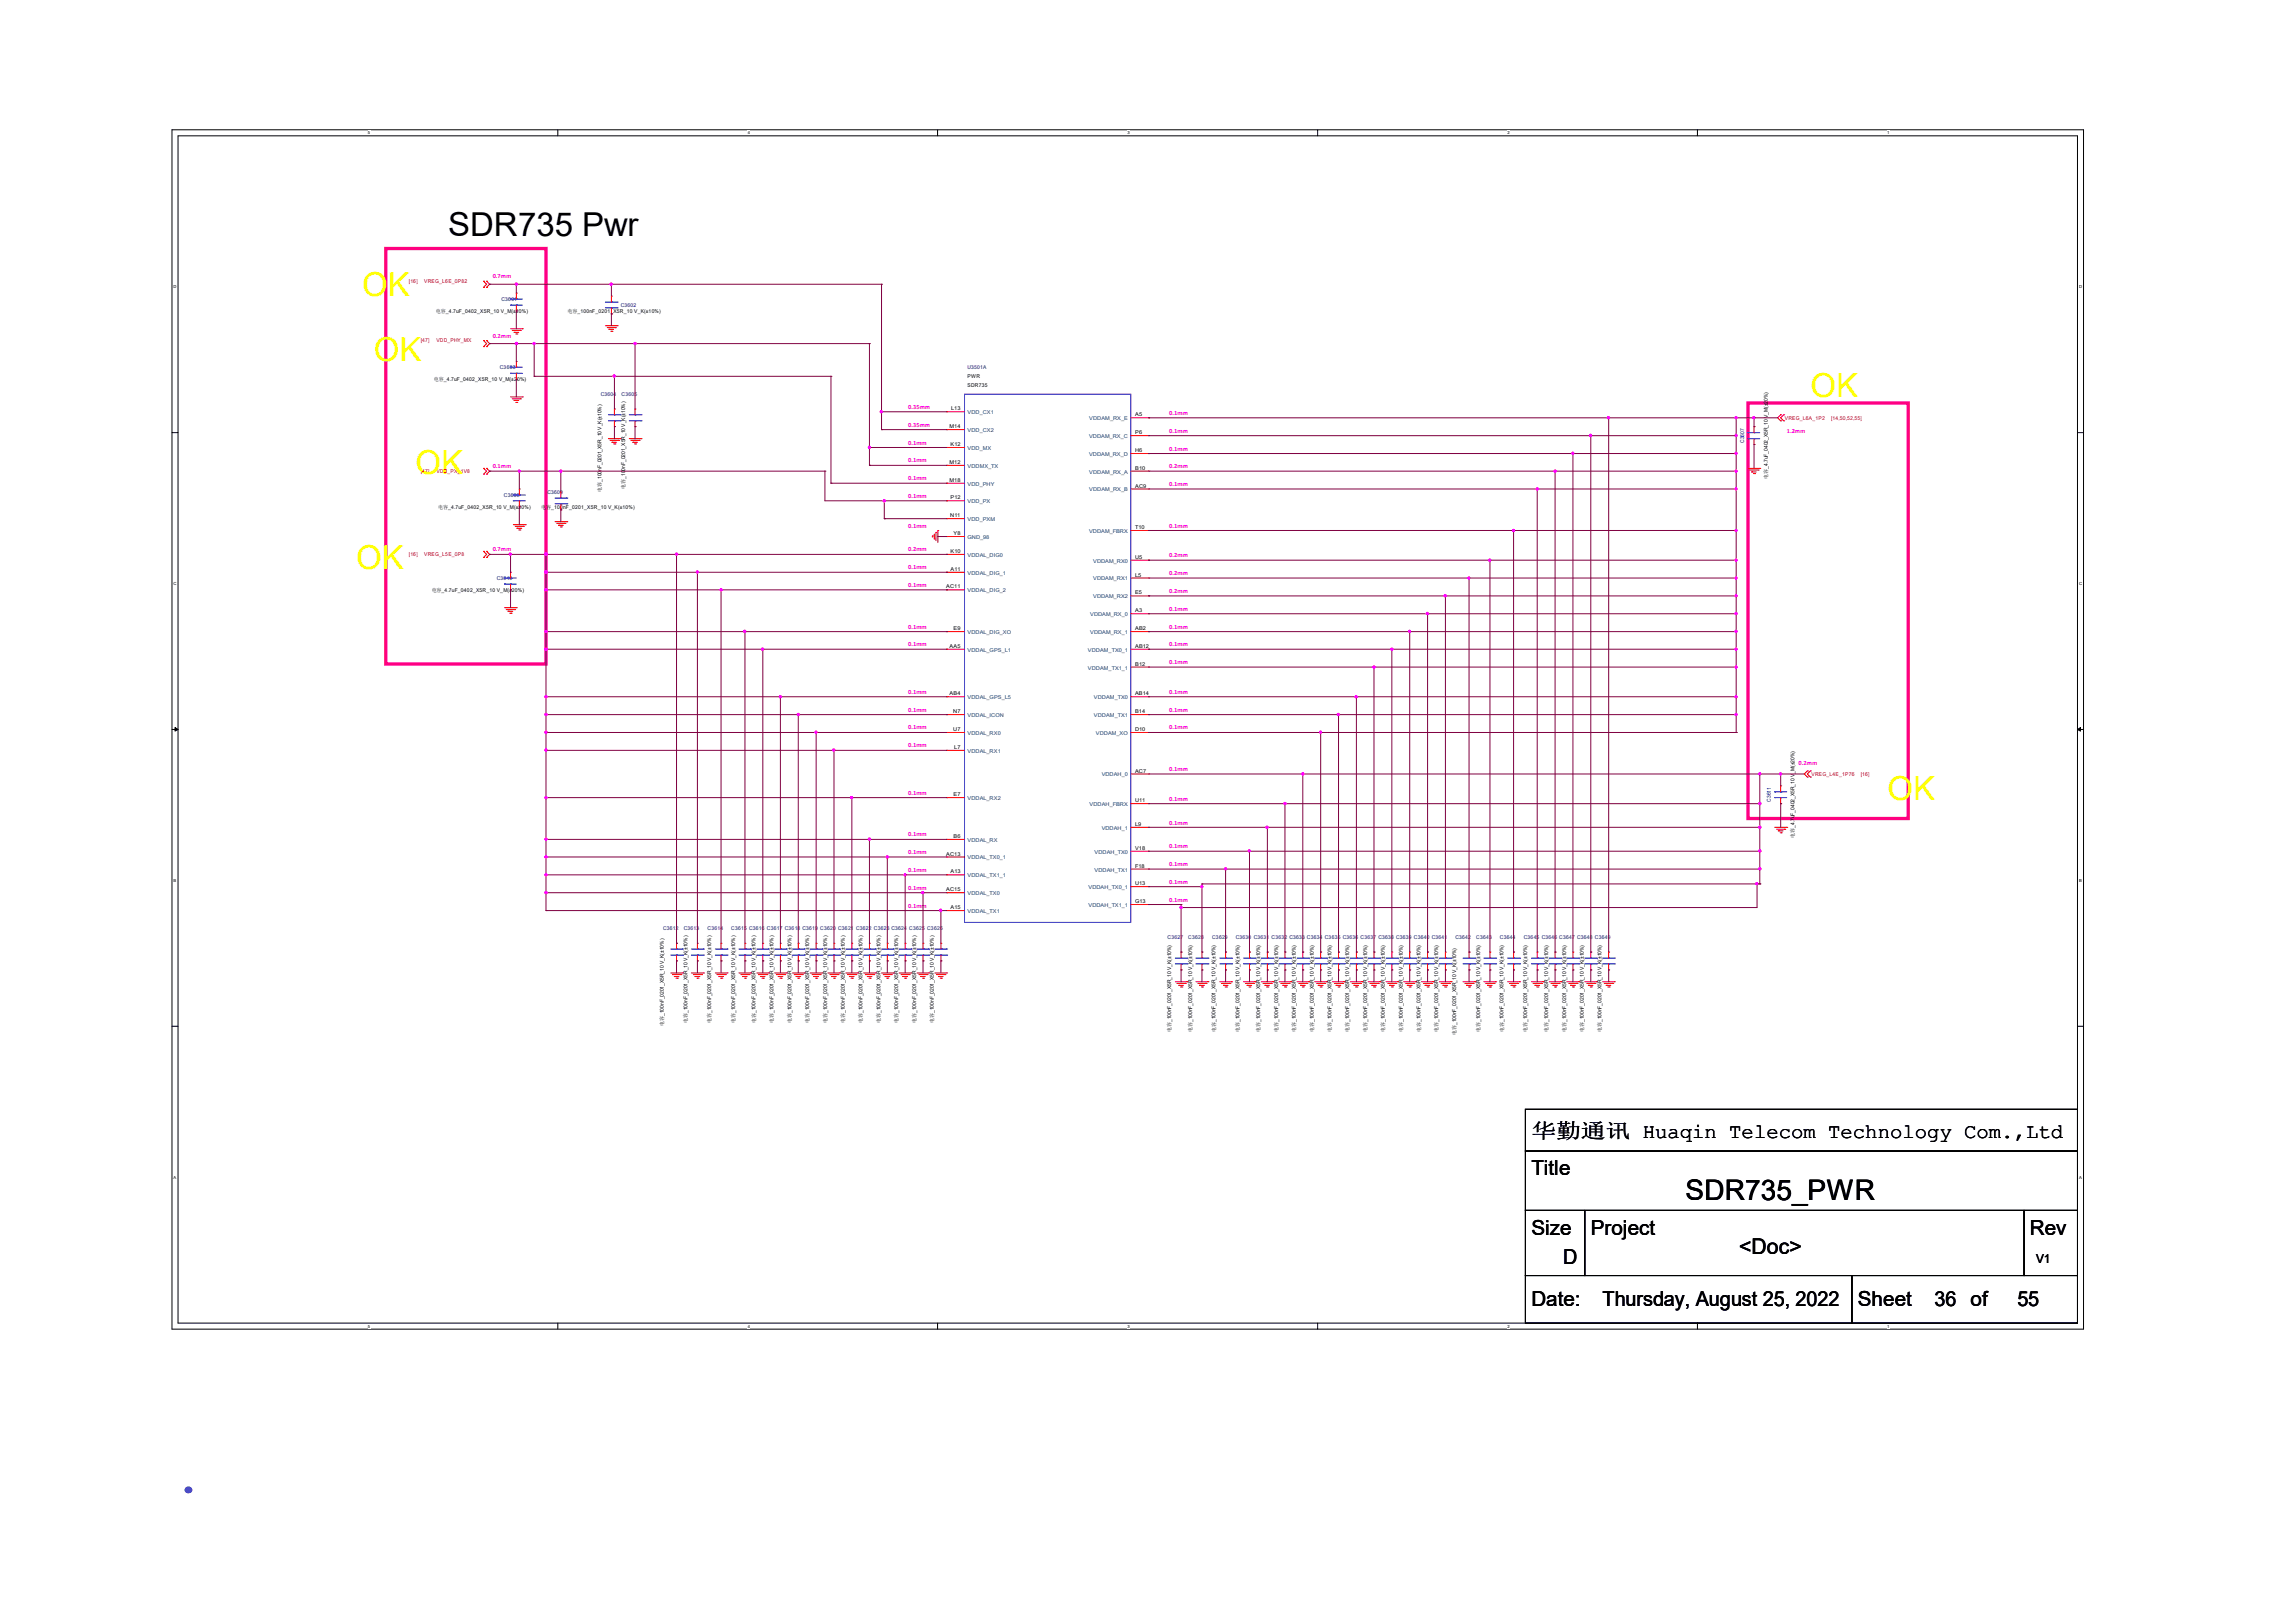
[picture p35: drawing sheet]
<svg xmlns="http://www.w3.org/2000/svg" width="350mm" height="250mm" viewBox="0 0 350 250" stroke-linecap="round" stroke-linejoin="round" font-family="sans-serif">
<defs><g id="words">
<text font-size="8.5" fill="#00f" x="26.5" y="229.9">.</text>
<text font-size="5.1" x="69" y="36.4">SDR735 Pwr</text>
<g font-size="5.1" fill="#ff0">
<text x="55.8" y="45.6">OK</text>
<text x="57.6" y="55.6">OK</text>
<text x="278.9" y="61.1">OK</text>
<text x="64" y="73">OK</text>
<text x="54.9" y="87.6">OK</text>
<text x="290.8" y="123.3">OK</text>
</g>
<text font-size="4.4" x="259.7" y="184.8">SDR735_PWR</text>
<text font-size="3.3" x="267.9" y="193.1">&lt;Doc&gt;</text>
<g font-size="3.2">
<text x="235.9" y="175.2">华勤通讯 Huaqin Telecom Technology Com.,Ltd</text>
<text x="235.9" y="181">Title</text>
<text x="235.9" y="190.2">Size</text>
<text x="245.1" y="190.2">Project</text>
<text x="312.7" y="190.2">Rev</text>
<text x="240.8" y="194.7">D</text>
<text x="235.9" y="201.1">Date:</text>
<text x="246.9" y="201.1">Thursday, August 25, 2022</text>
<text x="286.2" y="201.1">Sheet</text>
<text x="298" y="201.1">36 of</text>
<text x="310.8" y="201.1">55</text>
</g>
<text font-size="1.9" x="313.6" y="194.5">V1</text>
<g font-size="1" fill="#f0f">
<text x="75.9" y="42.9">0.7mm</text>
<text x="75.9" y="52">0.2mm</text>
<text x="139.9" y="63">0.35mm</text>
<text x="139.9" y="65.8">0.35mm</text>
<text x="180.1" y="63.9">0.1mm</text>
<text x="139.9" y="68.5">0.1mm</text>
<text x="139.9" y="71.2">0.1mm</text>
<text x="180.1" y="66.6">0.1mm</text>
<text x="180.1" y="69.4">0.1mm</text>
<text x="275.2" y="66.6">1.2mm</text>
<text x="75.9" y="72.1">0.1mm</text>
<text x="139.9" y="74">0.1mm</text>
<text x="139.9" y="76.7">0.1mm</text>
<text x="180.1" y="74.9">0.1mm</text>
<text x="180.1" y="72.1">0.2mm</text>
<text x="139.9" y="81.3">0.1mm</text>
<text x="180.1" y="81.3">0.1mm</text>
<text x="75.9" y="84.9">0.7mm</text>
<text x="139.9" y="84.9">0.2mm</text>
<text x="139.9" y="87.7">0.1mm</text>
<text x="180.1" y="85.9">0.2mm</text>
<text x="180.1" y="88.6">0.2mm</text>
<text x="139.9" y="90.4">0.1mm</text>
<text x="180.1" y="91.4">0.2mm</text>
<text x="180.1" y="94.1">0.1mm</text>
<text x="139.9" y="96.8">0.1mm</text>
<text x="139.9" y="99.6">0.1mm</text>
<text x="180.1" y="96.8">0.1mm</text>
<text x="180.1" y="99.6">0.1mm</text>
<text x="139.9" y="106.9">0.1mm</text>
<text x="180.1" y="102.3">0.1mm</text>
<text x="180.1" y="106.9">0.1mm</text>
<text x="139.9" y="112.4">0.1mm</text>
<text x="139.9" y="109.7">0.1mm</text>
<text x="180.1" y="109.7">0.1mm</text>
<text x="180.1" y="112.4">0.1mm</text>
<text x="139.9" y="115.1">0.1mm</text>
<text x="180.1" y="118.8">0.1mm</text>
<text x="277.1" y="117.9">0.2mm</text>
<text x="139.9" y="122.4">0.1mm</text>
<text x="180.1" y="123.4">0.1mm</text>
<text x="139.9" y="128.8">0.1mm</text>
<text x="139.9" y="131.6">0.1mm</text>
<text x="180.1" y="127">0.1mm</text>
<text x="180.1" y="130.7">0.1mm</text>
<text x="139.9" y="134.3">0.1mm</text>
<text x="139.9" y="137.1">0.1mm</text>
<text x="180.1" y="133.4">0.1mm</text>
<text x="180.1" y="136.2">0.1mm</text>
<text x="139.9" y="139.8">0.1mm</text>
<text x="180.1" y="138.9">0.1mm</text>
</g>
<g font-size=".8" fill="#f00">
<text x="63" y="43.6">[16]</text>
<text x="65.4" y="43.6">VREG_L6E_0P82</text>
<text x="64.8" y="52.8">[47]</text>
<text x="67.2" y="52.8">VDD_PHY_MX</text>
<text x="275" y="64.7">VREG_L6A_1P2</text>
<text x="282.1" y="64.7">[14,50,52,55]</text>
<text x="64.8" y="72.9">[47]</text>
<text x="67.2" y="72.9">VDD_PX_1V8</text>
<text x="63" y="85.7">[16]</text>
<text x="65.4" y="85.7">VREG_L5E_0P8</text>
<text x="279.1" y="119.5">VREG_L4E_1P76</text>
<text x="286.6" y="119.5">[16]</text>
</g>
<g font-size=".8" fill="#000080">
<text x="77.3" y="46.4">C3601</text>
<text x="95.6" y="47.3">C3602</text>
<text x="77" y="56.9">C3603</text>
<text x="149.1" y="56.9">U3501A</text>
<text x="92.5" y="61">C3604</text>
<text x="95.8" y="61">C3605</text>
<text x="268.7" y="68.2" transform="rotate(-90 268.7 68.2)">C3607</text>
<text x="77.6" y="76.5">C3608</text>
<text x="84.3" y="76.1">C3609</text>
<text x="76.5" y="89.3">C3610</text>
<text x="272.8" y="123.5" transform="rotate(-90 272.8 123.5)">C3611</text>
<text x="102.1" y="143.3">C3612</text>
<text x="105.3" y="143.3">C3613</text>
<text x="109" y="143.3">C3614</text>
<text x="112.6" y="143.3">C3615 C3616 C3617 C3618 C3619 C3620 C3621 C3622 C3623 C3624 C3625 C3626</text>
<text x="179.9" y="144.7">C3627</text>
<text x="183.1" y="144.7">C3628</text>
<text x="186.7" y="144.7">C3629</text>
<text x="190.4" y="144.7">C3630 C3631 C3632 C3633 C3634 C3635 C3636 C3637 C3638 C3639 C3640 C3641</text>
<text x="224.2" y="144.7">C3642</text>
<text x="227.4" y="144.7">C3643</text>
<text x="231.1" y="144.7">C3644</text>
<text x="234.7" y="144.7">C3645 C3646 C3647 C3648 C3649</text>
</g>
<g font-size=".8">
<text x="67.1" y="48.2">电容_4.7uF_0402_X5R_10 V_M(±20%)</text>
<text x="87.4" y="48.2">电容_100nF_0201_X5R_10 V_K(±10%)</text>
<text x="66.8" y="58.7">电容_4.7uF_0402_X5R_10 V_M(±20%)</text>
<text x="149.1" y="59.6">SDR735</text>
<text x="149.1" y="58.3">PWR</text>
<text x="146.3" y="66">M14</text>
<text x="146.5" y="63.2">L13</text>
<text x="174.9" y="64.1">A5</text>
<text x="146.3" y="71.5">M12</text>
<text x="146.4" y="68.7">K12</text>
<text x="174.9" y="66.9">P6</text>
<text x="174.9" y="69.6">H6</text>
<text x="92.7" y="75.7" transform="rotate(-90 92.7 75.7)">电容_100nF_0201_X5R_10 V_K(±10%)</text>
<text x="96.3" y="75.3" transform="rotate(-90 96.3 75.3)">电容_100nF_0201_X5R_10 V_K(±10%)</text>
<text x="146.3" y="74.2">M18</text>
<text x="146.4" y="76.9">P12</text>
<text x="174.9" y="72.4">B10</text>
<text x="174.9" y="75.1">AC9</text>
<text x="272.3" y="73.8" transform="rotate(-90 272.3 73.8)">电容_4.7uF_0402_X5R_10 V_M(±20%)</text>
<text x="67.5" y="78.4">电容_4.7uF_0402_X5R_10 V_M(±20%)</text>
<text x="83.4" y="78.4">电容_100nF_0201_X5R_10 V_K(±10%)</text>
<text x="146.4" y="79.7">N11</text>
<text x="146.9" y="82.4">Y8</text>
<text x="174.9" y="81.5">T10</text>
<text x="146.4" y="85.2">K10</text>
<text x="146.4" y="87.9">A11</text>
<text x="174.9" y="86.1">U5</text>
<text x="174.9" y="88.8">L5</text>
<text x="66.5" y="91.2">电容_4.7uF_0402_X5R_10 V_M(±20%)</text>
<text x="145.8" y="90.6">AC11</text>
<text x="174.9" y="91.6">E5</text>
<text x="174.9" y="94.3">A3</text>
<text x="146.3" y="99.8">AA5</text>
<text x="146.9" y="97.1">E9</text>
<text x="174.9" y="97.1">AB2</text>
<text x="174.9" y="99.8">AB12</text>
<text x="146.3" y="107.1">AB4</text>
<text x="174.9" y="107.1">AB14</text>
<text x="174.9" y="102.5">B12</text>
<text x="146.8" y="109.9">N7</text>
<text x="146.8" y="112.6">U7</text>
<text x="174.9" y="112.6">D10</text>
<text x="174.9" y="109.9">B14</text>
<text x="147" y="115.4">L7</text>
<text x="174.9" y="119">AC7</text>
<text x="146.9" y="122.6">E7</text>
<text x="174.9" y="123.6">U11</text>
<text x="145.8" y="131.8">AC13</text>
<text x="146.9" y="129.1">B6</text>
<text x="174.9" y="127.2">L9</text>
<text x="174.9" y="130.9">V18</text>
<text x="276.4" y="129" transform="rotate(-90 276.4 129)">电容_4.7uF_0402_X5R_10 V_M(±20%)</text>
<text x="145.8" y="137.3">AC15</text>
<text x="146.4" y="134.5">A13</text>
<text x="174.9" y="133.6">F18</text>
<text x="174.9" y="136.4">U13</text>
<text x="146.4" y="140">A15</text>
<text x="174.9" y="139.1">G13</text>
<text x="102.3" y="158" transform="rotate(-90 102.3 158)">电容_100nF_0201_X5R_10 V_K(±10%)</text>
<text x="105.9" y="157.6" transform="rotate(-90 105.9 157.6)">电容_100nF_0201_X5R_10 V_K(±10%)</text>
<text x="109.6" y="157.6" transform="rotate(-90 109.6 157.6)">电容_100nF_0201_X5R_10 V_K(±10%)</text>
<text x="113.2" y="157.6" transform="rotate(-90 113.2 157.6)">电容_100nF_0201_X5R_10 V_K(±10%)</text>
<text x="116.4" y="157.6" transform="rotate(-90 116.4 157.6)">电容_100nF_0201_X5R_10 V_K(±10%)</text>
<text x="119.2" y="157.6" transform="rotate(-90 119.2 157.6)">电容_100nF_0201_X5R_10 V_K(±10%)</text>
<text x="121.9" y="157.6" transform="rotate(-90 121.9 157.6)">电容_100nF_0201_X5R_10 V_K(±10%)</text>
<text x="124.7" y="157.6" transform="rotate(-90 124.7 157.6)">电容_100nF_0201_X5R_10 V_K(±10%)</text>
<text x="127.4" y="157.6" transform="rotate(-90 127.4 157.6)">电容_100nF_0201_X5R_10 V_K(±10%)</text>
<text x="130.1" y="157.6" transform="rotate(-90 130.1 157.6)">电容_100nF_0201_X5R_10 V_K(±10%)</text>
<text x="132.9" y="157.6" transform="rotate(-90 132.9 157.6)">电容_100nF_0201_X5R_10 V_K(±10%)</text>
<text x="135.6" y="157.6" transform="rotate(-90 135.6 157.6)">电容_100nF_0201_X5R_10 V_K(±10%)</text>
<text x="138.4" y="157.6" transform="rotate(-90 138.4 157.6)">电容_100nF_0201_X5R_10 V_K(±10%)</text>
<text x="141.1" y="157.6" transform="rotate(-90 141.1 157.6)">电容_100nF_0201_X5R_10 V_K(±10%)</text>
<text x="143.8" y="157.6" transform="rotate(-90 143.8 157.6)">电容_100nF_0201_X5R_10 V_K(±10%)</text>
<text x="180.4" y="159" transform="rotate(-90 180.4 159)">电容_100nF_0201_X5R_10 V_K(±10%)</text>
<text x="183.6" y="159" transform="rotate(-90 183.6 159)">电容_100nF_0201_X5R_10 V_K(±10%)</text>
<text x="187.3" y="159" transform="rotate(-90 187.3 159)">电容_100nF_0201_X5R_10 V_K(±10%)</text>
<text x="191" y="159" transform="rotate(-90 191 159)">电容_100nF_0201_X5R_10 V_K(±10%)</text>
<text x="194.1" y="159" transform="rotate(-90 194.1 159)">电容_100nF_0201_X5R_10 V_K(±10%)</text>
<text x="196.9" y="159" transform="rotate(-90 196.9 159)">电容_100nF_0201_X5R_10 V_K(±10%)</text>
<text x="199.6" y="159" transform="rotate(-90 199.6 159)">电容_100nF_0201_X5R_10 V_K(±10%)</text>
<text x="202.4" y="159" transform="rotate(-90 202.4 159)">电容_100nF_0201_X5R_10 V_K(±10%)</text>
<text x="205.1" y="159" transform="rotate(-90 205.1 159)">电容_100nF_0201_X5R_10 V_K(±10%)</text>
<text x="207.9" y="159" transform="rotate(-90 207.9 159)">电容_100nF_0201_X5R_10 V_K(±10%)</text>
<text x="210.6" y="159" transform="rotate(-90 210.6 159)">电容_100nF_0201_X5R_10 V_K(±10%)</text>
<text x="213.4" y="159" transform="rotate(-90 213.4 159)">电容_100nF_0201_X5R_10 V_K(±10%)</text>
<text x="216.1" y="159" transform="rotate(-90 216.1 159)">电容_100nF_0201_X5R_10 V_K(±10%)</text>
<text x="218.9" y="159" transform="rotate(-90 218.9 159)">电容_100nF_0201_X5R_10 V_K(±10%)</text>
<text x="221.6" y="159" transform="rotate(-90 221.6 159)">电容_100nF_0201_X5R_10 V_K(±10%)</text>
<text x="224.3" y="159.4" transform="rotate(-90 224.3 159.4)">电容_100nF_0201_X5R_10 V_K(±10%)</text>
<text x="228" y="159" transform="rotate(-90 228 159)">电容_100nF_0201_X5R_10 V_K(±10%)</text>
<text x="231.6" y="159" transform="rotate(-90 231.6 159)">电容_100nF_0201_X5R_10 V_K(±10%)</text>
<text x="235.3" y="159" transform="rotate(-90 235.3 159)">电容_100nF_0201_X5R_10 V_K(±10%)</text>
<text x="238.5" y="159" transform="rotate(-90 238.5 159)">电容_100nF_0201_X5R_10 V_K(±10%)</text>
<text x="241.3" y="159" transform="rotate(-90 241.3 159)">电容_100nF_0201_X5R_10 V_K(±10%)</text>
<text x="244" y="159" transform="rotate(-90 244 159)">电容_100nF_0201_X5R_10 V_K(±10%)</text>
<text x="246.7" y="159" transform="rotate(-90 246.7 159)">电容_100nF_0201_X5R_10 V_K(±10%)</text>
</g>
<g font-size=".8" fill="#004080">
<text x="149.1" y="63.8">VDD_CX1</text>
<text x="167.8" y="64.7">VDDAM_RX_E</text>
<text x="149.1" y="66.6">VDD_CX2</text>
<text x="149.1" y="69.3">VDD_MX</text>
<text x="167.8" y="67.5">VDDAM_RX_C</text>
<text x="167.8" y="70.2">VDDAM_RX_D</text>
<text x="149.1" y="72.1">VDDMX_TX</text>
<text x="149.1" y="74.8">VDD_PHY</text>
<text x="149.1" y="77.5">VDD_PX</text>
<text x="167.8" y="72.9">VDDAM_RX_A</text>
<text x="167.8" y="75.7">VDDAM_RX_B</text>
<text x="149.1" y="80.3">VDD_PXM</text>
<text x="149.1" y="83">GND_98</text>
<text x="167.8" y="82.1">VDDAM_FBRX</text>
<text x="149.1" y="85.8">VDDAL_DIG0</text>
<text x="149.1" y="88.5">VDDAL_DIG_1</text>
<text x="168.4" y="86.7">VDDAM_RX0</text>
<text x="168.4" y="89.4">VDDAM_RX1</text>
<text x="149.1" y="91.2">VDDAL_DIG_2</text>
<text x="167.9" y="94.9">VDDAM_RX_0</text>
<text x="168.4" y="92.2">VDDAM_RX2</text>
<text x="149.1" y="97.7">VDDAL_DIG_XO</text>
<text x="149.1" y="100.4">VDDAL_GPS_L1</text>
<text x="167.6" y="100.4">VDDAM_TX0_1</text>
<text x="167.9" y="97.7">VDDAM_RX_1</text>
<text x="149.1" y="107.7">VDDAL_GPS_L5</text>
<text x="167.6" y="103.1">VDDAM_TX1_1</text>
<text x="168.5" y="107.7">VDDAM_TX0</text>
<text x="149.1" y="110.5">VDDAL_ICON</text>
<text x="149.1" y="113.2">VDDAL_RX0</text>
<text x="168.5" y="110.5">VDDAM_TX1</text>
<text x="168.8" y="113.2">VDDAM_XO</text>
<text x="149.1" y="116">VDDAL_RX1</text>
<text x="169.7" y="119.6">VDDAH_0</text>
<text x="149.1" y="123.2">VDDAL_RX2</text>
<text x="167.8" y="124.2">VDDAH_FBRX</text>
<text x="149.1" y="129.7">VDDAL_RX</text>
<text x="168.6" y="131.5">VDDAH_TX0</text>
<text x="169.7" y="127.8">VDDAH_1</text>
<text x="149.1" y="132.4">VDDAL_TX0_1</text>
<text x="149.1" y="135.1">VDDAL_TX1_1</text>
<text x="149.1" y="137.9">VDDAL_TX0</text>
<text x="167.7" y="137">VDDAH_TX0_1</text>
<text x="168.6" y="134.2">VDDAH_TX1</text>
<text x="149.1" y="140.6">VDDAL_TX1</text>
<text x="167.7" y="139.7">VDDAH_TX1_1</text>
</g>
<g font-size=".6">
<text x="56.7" y="20.7">5</text>
<text x="115.2" y="20.7">4</text>
<text x="173.7" y="20.7">3</text>
<text x="232.2" y="20.7">2</text>
<text x="290.7" y="20.7">1</text>
<text x="26.7" y="44.4">D</text>
<text x="320.3" y="44.4">D</text>
<text x="26.7" y="90.1">C</text>
<text x="320.3" y="90.1">C</text>
<text x="26.7" y="135.8">B</text>
<text x="320.3" y="135.8">B</text>
<text x="26.7" y="181.5">A</text>
<text x="320.3" y="181.5">A</text>
<text x="56.7" y="204.5">5</text>
<text x="115.2" y="204.5">4</text>
<text x="173.7" y="204.5">3</text>
<text x="232.2" y="204.5">2</text>
<text x="290.7" y="204.5">1</text>
</g>
</g></defs>
<path d="M26.5 20h294.5v184.7h-294.5zM27.4 20.9h292.6v182.9h-292.6z" fill="none" stroke="#000" stroke-width=".15"/>
<g fill="#fff">
<path d="M56.7 20.1h.3v.7h-.3z"/>
<path d="M56.7 203.9h.3v.8h-.3z"/>
</g>
<path d="M85.9 20v.9M85.9 203.8v.9" fill="none" stroke="#000" stroke-width=".15"/>
<g fill="#fff">
<path d="M115.2 20.1h.3v.7h-.3z"/>
<path d="M115.2 203.9h.3v.8h-.3z"/>
</g>
<path d="M144.4 20v.9M144.4 203.8v.9" fill="none" stroke="#000" stroke-width=".15"/>
<g fill="#fff">
<path d="M173.7 20.1h.3v.7h-.3z"/>
<path d="M173.7 203.9h.3v.8h-.3z"/>
</g>
<path d="M203 20v.9M203 203.8v.9" fill="none" stroke="#000" stroke-width=".15"/>
<g fill="#fff">
<path d="M232.2 20.1h.4v.7h-.4z"/>
<path d="M232.2 203.9h.4v.8h-.4z"/>
</g>
<path d="M261.5 20v.9M261.5 203.8v.9" fill="none" stroke="#000" stroke-width=".15"/>
<g fill="#fff">
<path d="M290.7 20.1h.4v.7h-.4z"/>
<path d="M290.7 203.9h.4v.8h-.4z"/>
<path d="M26.7 43.8h.5v.7h-.5z"/>
<path d="M320.3 43.8h.5v.7h-.5z"/>
<path d="M26.7 89.5h.5v.7h-.5z"/>
<path d="M320.3 89.5h.5v.7h-.5z"/>
</g>
<path d="M26.5 66.6h.9M320 66.6h1" fill="none" stroke="#000" stroke-width=".15"/>
<g fill="#fff">
<path d="M26.7 135.2h.5v.7h-.5z"/>
<path d="M320.3 135.2h.4v.7h-.4z"/>
</g>
<path d="M26.5 112.4h.9M320 112.4h1" fill="none" stroke="#000" stroke-width=".15"/>
<path d="M27 112.1l.4 .3-.4 .2zM320 112.4l.5-.3v.5z" fill="#000" stroke="#000" stroke-width=".15"/>
<g fill="#fff">
<path d="M26.7 180.9h.4v.8h-.4z"/>
<path d="M320.3 180.9h.4v.8h-.4z"/>
</g>
<path d="M26.5 158.1h.9M320 158.1h1M235 177.3h85v9.1h-85zM235 170.9h85v6.4h-85zM235 186.4h9.1v10.1h-9.1zM235 196.5h50.3v7.3h-50.3zM244.1 186.4h67.7v10.1h-67.7zM285.3 196.5h34.7v7.3h-34.7zM311.8 186.4h8.2v10.1h-8.2z" fill="none" stroke="#000" stroke-width=".15"/>
<path d="M59.4 38.3h24.7v64h-24.7zM269.3 62.1h24.7v64h-24.7z" fill="none" stroke="#ff0080" stroke-width=".51"/>
<g fill="none" stroke="#f00" stroke-width=".15">
<path d="M74.5 43.3l.5 .5-.5 .4M74.5 52.5l.5 .4-.5 .5M74.5 43.3h.1M74.5 44.2h.1M74.5 52.5h.1M74.5 53.4h.1M75 44.2h.1M75 43.3h.1M75 53.4h.1M75 52.5h.1M75 43.3l.4 .5-.4 .4M75 52.5l.4 .4-.4 .5"/>
<path d="M78.6 50.6h1.9M78.9 50.9h1.3M79.2 51.2h.1M79.2 51.2h.7M79.5 51.4h.1M79.5 55.7h.1M79.5 58.4h.1M79.5 55.7v.9M79.5 57.5v.9M79.5 45.1h.1M79.5 47.9h.1M79.5 45.1v1"/>
<path d="M79.5 47v.9M79.6 51.4h.1M80.2 50.9h.1M80.5 50.6h.1M93.3 50.2h1.8M93.6 50.5h1.2M93.8 50.7h.7M93.8 50.7h.1M94.1 51h.2M94.2 48.4h.1M94.2 45.6h.1M94.2 45.6v.9"/>
<path d="M94.2 47.4v1M94.3 51h.1M94.8 50.5h.1M95.1 50.2h.1M74.5 72.1l.5 .5-.5 .4M74.5 72.1h.1M74.5 73h.1M75 73h.1M75 72.1h.1M75 72.1l.4 .5-.4 .4M78.6 61.1h1.9M78.9 61.4h1.3"/>
<path d="M79.2 61.7h.1M79.2 61.7h.7M79.5 62h.1M79.6 62h.1M80 75.3h.1M80 78.1h.1M80 75.3v1M80 77.1v1M80.2 61.4h.1M80.5 61.1h.1M86.4 78.5h.1M86.4 75.8h.1"/>
<path d="M86.4 75.8v.9M86.4 77.6v.9M93.7 67.6h1.8M94 67.8h1.3M94.3 68.1h.1M94.3 68.1h.7M94.5 68.4h.2M94.7 65.7h.1M94.7 63h.1M94.7 63v.9M94.7 64.8v.9M94.7 68.4h.1"/>
<path d="M95.3 67.8h.1M95.5 67.6h.1M96.9 67.6h1.9M97.2 67.8h1.3M97.5 68.1h.7M97.5 68.1h.1M97.7 68.4h.2M97.8 65.7h.1M97.8 63h.1M97.8 63v.9M97.8 64.8v.9M97.9 68.4h.1"/>
<path d="M98.5 67.8h.1M98.8 67.6h.1M145.8 63.4h2.8M145.8 66.2h2.8M145.8 68.9h2.8M145.8 71.7h2.8M145.8 74.4h2.8M145.8 77.1h2.8M145.8 79.9h2.8M145.8 63.4h.1M145.8 66.2h.1M145.8 68.9h.1"/>
<path d="M145.8 71.7h.1M145.8 74.4h.1M145.8 77.1h.1M145.8 79.9h.1M174.2 64.4h2.7M174.2 67.1h2.7M174.2 69.9h2.7M174.2 72.6h2.7M174.2 75.3h2.7M176.9 64.4h.1M176.9 67.1h.1M176.9 69.9h.1"/>
<path d="M176.9 72.6h.1M176.9 75.3h.1M269.3 72.1h1.8M269.6 72.4h1.2M269.8 72.7h.7M269.8 72.7h.1M270.1 73h.2M270.2 65.7h.1M270.2 68.5h.1M270.2 65.7v.9M270.2 67.6v.9M270.3 73h.1"/>
<path d="M270.8 72.4h.1M271.1 72.1h.1M274.3 63.9l-.5 .5 .5 .4M274.3 63.9h.1M274.3 64.8h.1M274.8 63.9l-.5 .5 .5 .4M274.8 64.8h.1M274.8 63.9h.1M74.5 84.9l.5 .5-.5 .5M74.5 84.9h.1M74.5 85.9h.1M75 85.9h.1"/>
<path d="M75 84.9h.1M75 84.9l.4 .5-.4 .5M77.7 93.6h1.8M78 93.9h1.3M78.3 94.2h.1M78.3 94.2h.7M78.5 94.5h.2M78.6 88.1h.1M78.6 90.9h.1M78.6 88.1v.9M78.6 90v.9M78.7 94.5h.1"/>
<path d="M79.1 80.8h1.8M79.3 93.9h.1M79.4 81.1h1.2M79.5 93.6h.1M79.6 81.4h.8M79.6 81.4h.1M79.9 81.6h.2M80.1 81.6h.1M80.6 81.1h.1M80.9 80.8h.1M85.5 80.4h1.8M85.8 80.6h1.2"/>
<path d="M86.1 80.9h.1M86.1 80.9h.7M86.3 81.2h.2M86.5 81.2h.1M87 80.6h.1M87.3 80.4h.1M143.6 82.6h.1M143.6 82.6v.1M143.9 83h.1M143.9 82.3v.7M144.2 82h.1M144.2 82v1.3"/>
<path d="M144.5 81.7h.1M144.5 81.7v1.9M145.8 82.6h2.8M145.8 85.4h2.8M145.8 88.1h2.8M145.8 90.9h2.8M145.8 97.3h2.8M145.8 82.6h.1M145.8 85.4h.1M145.8 88.1h.1M145.8 90.9h.1M145.8 97.3h.1"/>
<path d="M174.2 97.3h2.7M174.2 81.7h2.7M174.2 86.3h2.7M174.2 89h2.7M174.2 91.8h2.7M174.2 94.5h2.7M176.9 81.7h.1M176.9 86.3h.1M176.9 89h.1M176.9 91.8h.1M176.9 94.5h.1M176.9 97.3h.1"/>
<path d="M145.8 100h2.8M145.8 107.3h2.8M145.8 110.1h2.8M145.8 112.8h2.8M145.8 115.6h2.8M145.8 100h.1M145.8 107.3h.1M145.8 110.1h.1M145.8 112.8h.1M145.8 115.6h.1M174.2 100h2.7M174.2 107.3h2.7"/>
<path d="M174.2 110.1h2.7M174.2 112.8h2.7M174.2 102.8h2.7M174.2 119.2h2.7M176.9 100h.1M176.9 102.8h.1M176.9 107.3h.1M176.9 110.1h.1M176.9 112.8h.1M176.9 119.2h.1M278.4 118.8l-.4 .4 .4 .5M278.4 118.8h.1"/>
<path d="M278.4 119.7h.1M278.9 118.8l-.5 .4 .5 .5M278.9 119.7h.1M278.9 118.8h.1M145.8 122.9h2.8M145.8 129.3h2.8M145.8 132h2.8M145.8 134.8h2.8M145.8 137.5h2.8M145.8 122.9h.1M145.8 129.3h.1M145.8 132h.1"/>
<path d="M145.8 134.8h.1M145.8 137.5h.1M174.2 127.4h2.7M174.2 123.8h2.7M174.2 131.1h2.7M174.2 133.9h2.7M174.2 136.6h2.7M174.2 139.3h2.7M176.9 123.8h.1M176.9 127.4h.1M176.9 131.1h.1M176.9 133.9h.1"/>
<path d="M176.9 136.6h.1M176.9 139.3h.1M273.4 127.4h1.8M273.7 127.7h1.2M273.9 128h.8M273.9 128h.1M274.2 128.3h.2M274.3 121h.1M274.3 123.8h.1M274.3 121v1M274.3 122.9v.9M274.4 128.3h.1"/>
<path d="M274.9 127.7h.1M275.2 127.4h.1M103.3 149.9h1.8M103.6 150.1h1.3M103.9 150.4h.7M103.9 150.4h.1M104.1 150.7h.2M104.2 148h.1M104.2 145.3h.1M104.2 145.3v.9M104.2 147.1v.9M104.3 150.7h.1"/>
<path d="M104.9 150.1h.1M105.1 149.9h.1M106.5 149.9h1.9M106.8 150.1h1.3M107.1 150.4h.1M107.1 150.4h.7M107.4 150.7h.1M107.4 148h.1M107.4 145.3h.1M107.4 145.3v.9M107.4 147.1v.9M107.5 150.7h.1"/>
<path d="M108.1 150.1h.1M108.4 149.9h.1M110.2 149.9h1.8M110.4 150.1h1.4M110.7 150.4h.8M110.7 150.4h.1M111 150.7h.2M111.1 148h.1M111.1 145.3h.1M111.1 145.3v.9M111.1 147.1v.9M111.2 150.7h.1"/>
<path d="M111.8 150.1h.1M112 149.9h.1M113.8 149.9h1.8M114.1 150.1h1.3M114.4 150.4h.1M114.4 150.4h.7M114.7 150.7h.1M114.8 148h.1M114.8 145.3h.1M114.8 145.3v.9M114.8 147.1v.9M114.8 150.7h.1"/>
<path d="M115.4 150.1h.1M115.6 149.9h.1M116.6 149.9h1.8M116.8 150.1h1.3M117.1 150.4h.7M117.1 150.4h.1M117.4 150.7h.2M117.5 148h.1M117.5 145.3h.1M117.5 145.3v.9M117.5 147.1v.9M117.6 150.7h.1"/>
<path d="M118.1 150.1h.1M118.4 149.9h.1M119.3 149.9h1.9M119.6 150.1h1.3M119.9 150.4h.1M119.9 150.4h.7M120.1 150.7h.2M120.2 148h.1M120.2 145.3h.1M120.2 145.3v.9M120.2 147.1v.9M120.3 150.7h.1"/>
<path d="M120.9 150.1h.1M121.2 149.9h.1M122.1 149.9h1.8M122.3 150.1h1.3M122.6 150.4h.1M122.6 150.4h.8M122.9 150.7h.2M123 148h.1M123 145.3h.1M123 145.3v.9M123 147.1v.9M123.1 150.7h.1"/>
<path d="M123.6 150.1h.1M123.9 149.9h.1M124.8 149.9h1.9M125.1 150.1h1.3M125.3 150.4h.8M125.3 150.4h.1M125.6 150.7h.2M125.7 148h.1M125.7 145.3h.1M125.7 145.3v.9M125.7 147.1v.9M125.8 150.7h.1"/>
<path d="M126.4 150.1h.1M126.7 149.9h.1M127.5 149.9h1.9M127.8 150.1h1.3M128.1 150.4h.1M128.1 150.4h.7M128.4 150.7h.2M128.5 148h.1M128.5 145.3h.1M128.5 145.3v.9M128.5 147.1v.9M128.6 150.7h.1"/>
<path d="M129.1 150.1h.1M129.4 149.9h.1M130.3 149.9h1.8M130.5 150.1h1.4M130.8 150.4h.1M130.8 150.4h.8M131.1 150.7h.2M131.2 148h.1M131.2 145.3h.1M131.2 145.3v.9M131.2 147.1v.9M131.3 150.7h.1"/>
<path d="M131.9 150.1h.1M132.1 149.9h.1M133 149.9h1.9M133.3 150.1h1.3M133.6 150.4h.1M133.6 150.4h.7M133.9 150.7h.2M133.9 148h.1M133.9 145.3h.1M133.9 145.3v.9M133.9 147.1v.9M134.1 150.7h.1"/>
<path d="M134.6 150.1h.1M134.9 149.9h.1M135.8 149.9h1.8M136.1 150.1h1.2M136.3 150.4h.1M136.3 150.4h.8M136.6 150.7h.2M136.7 148h.1M136.7 145.3h.1M136.7 145.3v.9M136.7 147.1v.9M136.8 150.7h.1"/>
<path d="M137.3 150.1h.1M137.6 149.9h.1M138.5 149.9h1.9M138.8 150.1h1.3M139.1 150.4h.1M139.1 150.4h.7M139.4 150.7h.1M139.4 148h.1M139.4 145.3h.1M139.4 145.3v.9M139.4 147.1v.9M139.5 150.7h.1"/>
<path d="M140.1 150.1h.1M140.4 149.9h.1M141.3 149.9h1.8M141.6 150.1h1.2M141.8 150.4h.1M141.8 150.4h.7M142.1 150.7h.2M142.2 148h.1M142.2 145.3h.1M142.2 145.3v.9M142.2 147.1v.9M142.3 150.7h.1"/>
<path d="M142.8 150.1h.1M143.1 149.9h.1M144 149.9h1.8M144.3 150.1h1.3M144.6 150.4h.1M144.6 150.4h.7M144.8 150.7h.2M144.9 148h.1M144.9 145.3h.1M144.9 145.3v.9M144.9 147.1v.9M145 150.7h.1"/>
<path d="M145.6 150.1h.1M145.8 140.3h2.8M145.8 140.3h.1M145.8 149.9h.1M181.1 151.2h1.8M181.3 151.5h1.3M181.6 151.8h.1M181.6 151.8h.7M181.9 152h.2M181.9 149.4h.1M181.9 146.7h.1M181.9 146.7v.9"/>
<path d="M181.9 148.5v.9M182.1 152h.1M182.6 151.5h.1M182.9 151.2h.1M184.2 151.2h1.9M184.5 151.5h1.3M184.8 151.8h.1M184.8 151.8h.7M185.1 152h.1M185.2 149.4h.1M185.2 146.7h.1M185.2 146.7v.9"/>
<path d="M185.2 148.5v.9M185.2 152h.1M185.8 151.5h.1M186.1 151.2h.1M187.9 151.2h1.8M188.2 151.5h1.3M188.5 151.8h.1M188.5 151.8h.7M188.7 152h.2M188.8 149.4h.1M188.8 146.7h.1M188.8 146.7v.9"/>
<path d="M188.8 148.5v.9M188.9 152h.1M189.5 151.5h.1M189.7 151.2h.1M191.6 151.2h1.8M191.8 151.5h1.3M192.1 151.8h.1M192.1 151.8h.7M192.4 152h.2M192.5 149.4h.1M192.5 146.7h.1M192.5 146.7v.9"/>
<path d="M192.5 148.5v.9M192.6 152h.1M193.1 151.5h.1M193.4 151.2h.1M194.3 151.2h1.8M194.6 151.5h1.3M194.9 151.8h.1M194.9 151.8h.7M195.1 152h.2M195.2 149.4h.1M195.2 146.7h.1M195.2 146.7v.9"/>
<path d="M195.2 148.5v.9M195.3 152h.1M195.9 151.5h.1M196.1 151.2h.1M197.1 151.2h1.8M197.3 151.5h1.3M197.6 151.8h.7M197.6 151.8h.1M197.9 152h.2M197.9 149.4h.1M197.9 146.7h.1M197.9 146.7v.9"/>
<path d="M197.9 148.5v.9M198.1 152h.1M198.6 151.5h.1M198.9 151.2h.1M199.8 151.2h1.8M200.1 151.5h1.2M200.4 151.8h.1M200.4 151.8h.7M200.6 152h.2M200.7 149.4h.1M200.7 146.7h.1M200.7 146.7v.9"/>
<path d="M200.7 148.5v.9M200.8 152h.1M201.3 151.5h.1M201.6 151.2h.1M202.5 151.2h1.9M202.8 151.5h1.3M203.1 151.8h.1M203.1 151.8h.7M203.4 152h.1M203.4 149.4h.1M203.4 146.7h.1M203.4 146.7v.9"/>
<path d="M203.4 148.5v.9M203.5 152h.1M204.1 151.5h.1M204.4 151.2h.1M205.3 151.2h1.8M205.6 151.5h1.2M205.8 151.8h.7M205.8 151.8h.1M206.1 152h.2M206.2 149.4h.1M206.2 146.7h.1M206.2 146.7v.9"/>
<path d="M206.2 148.5v.9M206.3 152h.1M206.8 151.5h.1M207.1 151.2h.1M208 151.2h1.8M208.3 151.5h1.3M208.6 151.8h.7M208.6 151.8h.1M208.8 152h.2M209 149.4h.1M209 146.7h.1M209 146.7v.9"/>
<path d="M209 148.5v.9M209 152h.1M209.6 151.5h.1M209.8 151.2h.1M210.8 151.2h1.8M211 151.5h1.3M211.3 151.8h.1M211.3 151.8h.7M211.6 152h.2M211.7 149.4h.1M211.7 146.7h.1M211.7 146.7v.9"/>
<path d="M211.7 148.5v.9M211.8 152h.1M212.3 151.5h.1M212.6 151.2h.1M213.5 151.2h1.8M213.8 151.5h1.2M214.1 151.8h.1M214.1 151.8h.7M214.3 152h.2M214.4 149.4h.1M214.4 146.7h.1M214.4 146.7v.9"/>
<path d="M214.4 148.5v.9M214.5 152h.1M215 151.5h.1M215.3 151.2h.1M216.2 151.2h1.9M216.5 151.5h1.3M216.8 151.8h.7M216.8 151.8h.1M217.1 152h.1M217.2 149.4h.1M217.2 146.7h.1M217.2 146.7v.9"/>
<path d="M217.2 148.5v.9M217.2 152h.1M217.8 151.5h.1M218.1 151.2h.1M219 151.2h1.8M219.3 151.5h1.3M219.5 151.8h.8M219.5 151.8h.1M219.8 152h.2M219.9 149.4h.1M219.9 146.7h.1M219.9 146.7v.9"/>
<path d="M219.9 148.5v.9M220 152h.1M220.6 151.5h.1M220.8 151.2h.1M221.7 151.2h1.9M222 151.5h1.3M222.3 151.8h.7M222.3 151.8h.1M222.5 152h.3M222.7 149.4h.1M222.7 146.7h.1M222.7 146.7v.9"/>
<path d="M222.7 148.5v.9M222.8 152h.1M223.3 151.5h.1M223.6 151.2h.1M225.4 151.2h1.8M225.7 151.5h1.2M225.9 151.8h.8M225.9 151.8h.1M226.2 152h.2M226.3 149.4h.1M226.3 146.7h.1M226.3 146.7v.9"/>
<path d="M226.3 148.5v.9M226.4 152h.1M226.9 151.5h.1M227.2 151.2h.1M228.6 151.2h1.8M228.8 151.5h1.4M229.1 151.8h.8M229.1 151.8h.1M229.4 152h.2M229.5 149.4h.1M229.5 146.7h.1M229.5 146.7v.9"/>
<path d="M229.5 148.5v.9M229.6 152h.1M230.2 151.5h.1M230.4 151.2h.1M232.2 151.2h1.9M232.5 151.5h1.3M232.8 151.8h.7M232.8 151.8h.1M233.1 152h.2M233.2 149.4h.1M233.2 146.7h.1M233.2 146.7v.9"/>
<path d="M233.2 148.5v.9M233.3 152h.1M233.8 151.5h.1M234.1 151.2h.1M235.9 151.2h1.8M236.2 151.5h1.3M236.5 151.8h.7M236.5 151.8h.1M236.7 152h.2M236.8 149.4h.1M236.8 146.7h.1M236.8 146.7v.9"/>
<path d="M236.8 148.5v.9M236.9 152h.1M237.5 151.5h.1M237.7 151.2h.1M238.7 151.2h1.8M238.9 151.5h1.3M239.2 151.8h.7M239.2 151.8h.1M239.5 152h.1M239.6 149.4h.1M239.6 146.7h.1M239.6 146.7v.9"/>
<path d="M239.6 148.5v.9M239.6 152h.1M240.2 151.5h.1M240.5 151.2h.1M241.4 151.2h1.8M241.7 151.5h1.2M241.9 151.8h.1M241.9 151.8h.8M242.2 152h.2M242.3 149.4h.1M242.3 146.7h.1M242.3 146.7v.9"/>
<path d="M242.3 148.5v.9M242.4 152h.1M242.9 151.5h.1M243.2 151.2h.1M244.1 151.2h1.9M244.4 151.5h1.3M244.7 151.8h.1M244.7 151.8h.7M245 152h.1M245.1 149.4h.1M245.1 146.7h.1M245.1 146.7v.9"/>
<path d="M245.1 148.5v.9M245.1 152h.1M245.7 151.5h.1M246 151.2h.1M246.9 151.2h1.8M247.1 151.5h1.3M247.4 151.8h.8M247.4 151.8h.1M247.7 152h.2M247.8 149.4h.1M247.8 146.7h.1M247.8 146.7v.9"/>
<path d="M247.8 148.5v.9M247.9 152h.1M248.4 151.5h.1M248.7 151.2h.1"/>
</g>
<g fill="none" stroke="#00f" stroke-width=".15">
<path d="M78.6 56.6h.1M78.6 57.5h.1M78.6 56.6h1.9M78.6 57.5h1.9M78.6 46.1h.1M78.6 47h.1M78.6 46.1h1.9M78.6 47h1.9M79.5 56.6h.1M79.5 57.5h.1M79.5 46.1h.1M79.5 47h.1"/>
<path d="M93.3 47.4h1.8M93.3 46.5h1.8M94.2 47.4h.1M94.2 46.5h.1M95.1 47.4h.1M95.1 46.5h.1M79.1 76.3h.1M79.1 77.1h.1M79.1 76.3h1.8M79.1 77.1h1.8M80 76.3h.1M80 77.1h.1"/>
<path d="M85.5 77.6h1.8M85.5 76.7h1.8M86.4 77.6h.1M86.4 76.7h.1M87.3 77.6h.1M87.3 76.7h.1M93.7 64.8h1.8M93.7 63.9h1.8M94.7 64.8h.1M94.7 63.9h.1M95.5 64.8h.1M95.5 63.9h.1"/>
<path d="M96.9 64.8h1.9M96.9 63.9h1.9M97.8 64.8h.1M97.8 63.9h.1M98.8 64.8h.1M98.8 63.9h.1M148.6 60.7h25.6v81.4h-25.6zM269.3 66.6h1.8M269.3 67.6h1.8M269.3 66.6h.1M269.3 67.6h.1M270.2 66.6h.1"/>
<path d="M270.2 67.6h.1M77.7 89h.1M77.7 90h.1M77.7 89h1.8M77.7 90h1.8M78.6 89h.1M78.6 90h.1M273.4 122h1.8M273.4 122.9h1.8M273.4 122h.1M273.4 122.9h.1M274.3 122h.1"/>
<path d="M274.3 122.9h.1M103.3 147.1h1.8M103.3 146.2h1.8M104.2 147.1h.1M104.2 146.2h.1M105.1 147.1h.1M105.1 146.2h.1M106.5 147.1h1.9M106.5 146.2h1.9M107.4 147.1h.1M107.4 146.2h.1M108.4 147.1h.1"/>
<path d="M108.4 146.2h.1M110.2 147.1h1.8M110.2 146.2h1.8M111.1 147.1h.1M111.1 146.2h.1M112 147.1h.1M112 146.2h.1M113.8 147.1h1.8M113.8 146.2h1.8M114.8 147.1h.1M114.8 146.2h.1M115.6 147.1h.1"/>
<path d="M115.6 146.2h.1M116.6 147.1h1.8M116.6 146.2h1.8M117.5 147.1h.1M117.5 146.2h.1M118.4 147.1h.1M118.4 146.2h.1M119.3 147.1h1.9M119.3 146.2h1.9M120.2 147.1h.1M120.2 146.2h.1M121.2 147.1h.1"/>
<path d="M121.2 146.2h.1M122.1 147.1h1.8M122.1 146.2h1.8M123 147.1h.1M123 146.2h.1M123.9 147.1h.1M123.9 146.2h.1M124.8 147.1h1.9M124.8 146.2h1.9M125.7 147.1h.1M125.7 146.2h.1M126.7 147.1h.1"/>
<path d="M126.7 146.2h.1M127.5 147.1h1.9M127.5 146.2h1.9M128.5 147.1h.1M128.5 146.2h.1M129.4 147.1h.1M129.4 146.2h.1M130.3 147.1h1.8M130.3 146.2h1.8M131.2 147.1h.1M131.2 146.2h.1M132.1 147.1h.1"/>
<path d="M132.1 146.2h.1M133 147.1h1.9M133 146.2h1.9M133.9 147.1h.1M133.9 146.2h.1M134.9 147.1h.1M134.9 146.2h.1M135.8 147.1h1.8M135.8 146.2h1.8M136.7 147.1h.1M136.7 146.2h.1M137.6 147.1h.1"/>
<path d="M137.6 146.2h.1M138.5 147.1h1.9M138.5 146.2h1.9M139.4 147.1h.1M139.4 146.2h.1M140.4 147.1h.1M140.4 146.2h.1M141.3 147.1h1.8M141.3 146.2h1.8M142.2 147.1h.1M142.2 146.2h.1M143.1 147.1h.1"/>
<path d="M143.1 146.2h.1M144 147.1h1.8M144 146.2h1.8M144.9 147.1h.1M144.9 146.2h.1M145.8 147.1h.1M145.8 146.2h.1M181.1 148.5h1.8M181.1 147.6h1.8M181.9 148.5h.1M181.9 147.6h.1M182.9 148.5h.1"/>
<path d="M182.9 147.6h.1M184.2 148.5h1.9M184.2 147.6h1.9M185.2 148.5h.1M185.2 147.6h.1M186.1 148.5h.1M186.1 147.6h.1M187.9 148.5h1.8M187.9 147.6h1.8M188.8 148.5h.1M188.8 147.6h.1M189.7 148.5h.1"/>
<path d="M189.7 147.6h.1M191.6 148.5h1.8M191.6 147.6h1.8M192.5 148.5h.1M192.5 147.6h.1M193.4 148.5h.1M193.4 147.6h.1M194.3 148.5h1.8M194.3 147.6h1.8M195.2 148.5h.1M195.2 147.6h.1M196.1 148.5h.1"/>
<path d="M196.1 147.6h.1M197.1 148.5h1.8M197.1 147.6h1.8M197.9 148.5h.1M197.9 147.6h.1M198.9 148.5h.1M198.9 147.6h.1M199.8 148.5h1.8M199.8 147.6h1.8M200.7 148.5h.1M200.7 147.6h.1M201.6 148.5h.1"/>
<path d="M201.6 147.6h.1M202.5 148.5h1.9M202.5 147.6h1.9M203.4 148.5h.1M203.4 147.6h.1M204.4 148.5h.1M204.4 147.6h.1M205.3 148.5h1.8M205.3 147.6h1.8M206.2 148.5h.1M206.2 147.6h.1M207.1 148.5h.1"/>
<path d="M207.1 147.6h.1M208 148.5h1.8M208 147.6h1.8M209 148.5h.1M209 147.6h.1M209.8 148.5h.1M209.8 147.6h.1M210.8 148.5h1.8M210.8 147.6h1.8M211.7 148.5h.1M211.7 147.6h.1M212.6 148.5h.1"/>
<path d="M212.6 147.6h.1M213.5 148.5h1.8M213.5 147.6h1.8M214.4 148.5h.1M214.4 147.6h.1M215.3 148.5h.1M215.3 147.6h.1M216.2 148.5h1.9M216.2 147.6h1.9M217.2 148.5h.1M217.2 147.6h.1M218.1 148.5h.1"/>
<path d="M218.1 147.6h.1M219 148.5h1.8M219 147.6h1.8M219.9 148.5h.1M219.9 147.6h.1M220.8 148.5h.1M220.8 147.6h.1M221.7 148.5h1.9M221.7 147.6h1.9M222.7 148.5h.1M222.7 147.6h.1M223.6 148.5h.1"/>
<path d="M223.6 147.6h.1M225.4 148.5h1.8M225.4 147.6h1.8M226.3 148.5h.1M226.3 147.6h.1M227.2 148.5h.1M227.2 147.6h.1M228.6 148.5h1.8M228.6 147.6h1.8M229.5 148.5h.1M229.5 147.6h.1M230.4 148.5h.1"/>
<path d="M230.4 147.6h.1M232.2 148.5h1.9M232.2 147.6h1.9M233.2 148.5h.1M233.2 147.6h.1M234.1 148.5h.1M234.1 147.6h.1M235.9 148.5h1.8M235.9 147.6h1.8M236.8 148.5h.1M236.8 147.6h.1M237.7 148.5h.1"/>
<path d="M237.7 147.6h.1M238.7 148.5h1.8M238.7 147.6h1.8M239.6 148.5h.1M239.6 147.6h.1M240.5 148.5h.1M240.5 147.6h.1M241.4 148.5h1.8M241.4 147.6h1.8M242.3 148.5h.1M242.3 147.6h.1M243.2 148.5h.1"/>
<path d="M243.2 147.6h.1M244.1 148.5h1.9M244.1 147.6h1.9M245.1 148.5h.1M245.1 147.6h.1M246 148.5h.1M246 147.6h.1M246.9 148.5h1.8M246.9 147.6h1.8M247.8 148.5h.1M247.8 147.6h.1M248.7 148.5h.1"/>
<path d="M248.7 147.6h.1"/>
</g>
<g fill="none" stroke="#800040" stroke-width=".15">
<path d="M75.4 52.9h58.5M75.4 52.9h.1M75.4 43.8h60.4M75.4 43.8h.1M79.5 47.9h.1M79.5 52.9h.1M79.5 58.4h.1M79.5 47.9v2.7M79.5 52.9v2.8M79.5 58.4v2.7M79.5 43.8h.1M79.5 43.8v1.3"/>
<path d="M82.3 58h.1M82.3 52.9v5.1M82.3 58h45.7M94.2 48.4h.1M94.2 43.8v1.8M94.2 48.4v1.8M94.2 43.8h.1M94.7 58h.1M94.7 58v5M97.8 52.9h.1M97.8 52.9v10.1M128 58h.1"/>
<path d="M128 58v16.4M133.9 52.9h.1M133.9 52.9v18.8M135.8 43.8h.1M135.8 43.8v22.4M75.4 72.6h51.7M75.4 72.6h.1M80 72.6h.1M80 78.1h.1M80 72.6v2.7M80 78.1v2.7M86.4 72.6h.1"/>
<path d="M86.4 78.5h.1M86.4 72.6v3.2M86.4 78.5v1.9M94.7 65.7h.1M94.7 65.7v1.9M97.8 65.7h.1M97.8 65.7v1.9M127.1 72.6h.1M127.1 72.6v4.5h18.7M128 74.4h17.8M128 74.4h.1M133.9 68.9h.1"/>
<path d="M133.9 71.7h.1M133.9 68.9h11.9M133.9 71.7h11.9M135.8 63.4h.1M135.8 63.4h10M135.8 66.2h.1M135.8 66.2h10M136.2 79.9h9.6M136.2 77.1h.1M136.2 79.9h.1M136.2 77.1v2.8M176.9 64.4h96.9"/>
<path d="M176.9 64.4h.1M176.9 67.1h90.6M176.9 69.9h.1M176.9 72.6h90.6M176.9 75.3h90.6M176.9 69.9h90.6M236.8 75.3h.1M236.8 75.3v71.4M239.6 72.6h.1M239.6 72.6v74.1M242.3 69.9h.1M242.3 69.9v76.8"/>
<path d="M245.1 67.1h.1M245.1 67.1v79.6M247.8 64.4h.1M247.8 64.4v82.3M267.5 64.4h.1M267.5 67.1h.1M267.5 64.4v48.4M267.5 69.9h.1M267.5 72.6h.1M267.5 75.3h.1M270.2 64.4h.1M270.2 65.7h.1"/>
<path d="M270.2 64.4v1.3M270.2 68.5h.1M270.2 68.5v3.6M75.4 85.4h70.4M75.4 85.4h.1M78.6 85.4h.1M78.6 85.4v2.7M78.6 90.9h.1M78.6 90.9v2.7M84.1 85.4h.1M84.1 88.1h.1M84.1 85.4v54.9"/>
<path d="M84.1 88.1h61.7M84.1 90.9h.1M84.1 90.9h61.7M84.1 97.3h.1M84.1 97.3h61.7M104.2 85.4h.1M104.2 85.4v59.9M107.4 88.1h.1M107.4 88.1v57.2M111.1 90.9h.1M111.1 90.9v54.4M114.8 97.3h.1"/>
<path d="M114.8 97.3v48M144.5 82.6h1.3M144.5 82.6h.1M145.8 85.4h.1M145.8 88.1h.1M145.8 90.9h.1M145.8 97.3h.1M176.9 86.3h.1M176.9 81.7h90.6M176.9 86.3h90.6M176.9 89h90.6M176.9 97.3h90.6"/>
<path d="M176.9 91.8h.1M176.9 97.3h.1M176.9 94.5h90.6M176.9 91.8h90.6M217.2 97.3h.1M217.2 97.3v49.4M219.9 94.5h.1M219.9 94.5v52.2M222.7 91.8h.1M222.7 91.8v54.9M226.3 89h.1M226.3 89v57.7"/>
<path d="M229.5 86.3h.1M229.5 86.3v60.4M233.2 81.7h.1M233.2 81.7v65M267.5 81.7h.1M267.5 86.3h.1M267.5 89h.1M267.5 91.8h.1M267.5 94.5h.1M267.5 97.3h.1M84.1 115.6h61.7M84.1 107.3h61.7"/>
<path d="M84.1 112.8h61.7M84.1 100h61.7M84.1 100h.1M84.1 107.3h.1M84.1 110.1h.1M84.1 112.8h.1M84.1 115.6h.1M84.1 110.1h61.7M117.5 100h.1M117.5 100v45.3M120.2 107.3h.1M120.2 107.3v38"/>
<path d="M123 110.1h.1M123 110.1v35.2M125.7 112.8h.1M125.7 112.8v32.5M128.5 115.6h.1M128.5 115.6v29.7M145.8 110.1h.1M176.9 100h90.6M176.9 100h.1M176.9 102.8h90.6M176.9 107.3h90.6M176.9 110.1h90.6"/>
<path d="M176.9 112.8h90.6M176.9 119.2h101.1M200.7 119.2h.1M200.7 119.2v27.5M203.4 112.8h.1M203.4 112.8v33.9M206.2 110.1h.1M206.2 110.1v36.6M209 107.3h.1M209 107.3v39.4M211.7 102.8h.1M211.7 102.8v43.9"/>
<path d="M214.4 100h.1M214.4 100v46.7M267.5 100h.1M267.5 102.8h.1M267.5 107.3h.1M267.5 110.1h.1M267.5 112.8h.1M271.1 119.2h.1M271.1 119.2v17M274.3 119.2h.1M274.3 119.2v1.8M84.1 132h61.7"/>
<path d="M84.1 137.5h61.7M84.1 129.3h61.7M84.1 122.9h61.7M84.1 122.9h.1M84.1 129.3h.1M84.1 132h.1M84.1 134.8h.1M84.1 137.5h.1M84.1 134.8h61.7M131.2 122.9h.1M131.2 122.9v22.4M133.9 129.3h.1"/>
<path d="M133.9 129.3v16M136.7 132h.1M136.7 132v13.3M139.4 134.8h.1M139.4 134.8v10.5M142.2 137.5h.1M142.2 137.5v7.8M176.9 123.8h94.2M176.9 127.4h94.2M176.9 131.1h94.2M176.9 133.9h94.2M176.9 136.6h8.3"/>
<path d="M176.9 139.3h5M181.9 139.3h.1M181.9 139.8h.1M181.9 139.3v7.4M185.2 136.6h.1M185.2 136.2h.1M185.2 136.2v10.5M185.2 136.2h85.9M188.8 133.9h.1M188.8 133.9v12.8M192.5 131.1h.1M192.5 131.1v15.6"/>
<path d="M195.2 127.4h.1M195.2 127.4v19.3M197.9 123.8h.1M197.9 123.8v22.9M270.7 136.2h.1M270.7 136.2v3.6h-88.8M271.1 123.8h.1M271.1 127.4h.1M271.1 131.1h.1M271.1 133.9h.1M271.1 136.2h.1M274.3 123.8h.1"/>
<path d="M274.3 123.8v3.6M84.1 140.3h.1M84.1 140.3h61.7M104.2 145.3h.1M104.2 148h.1M104.2 148v1.9M107.4 148h.1M107.4 148v1.9M111.1 148h.1M111.1 148v1.9M114.8 148h.1M114.8 148v1.9"/>
<path d="M117.5 148h.1M117.5 148v1.9M120.2 148h.1M120.2 148v1.9M123 148h.1M123 148v1.9M125.7 148h.1M125.7 148v1.9M128.5 148h.1M128.5 148v1.9M131.2 148h.1M131.2 148v1.9"/>
<path d="M133.9 148h.1M133.9 148v1.9M136.7 148h.1M136.7 148v1.9M139.4 148h.1M139.4 148v1.9M142.2 148h.1M142.2 148v1.9M144.9 140.3h.1M144.9 148h.1M144.9 140.3v5M144.9 148v1.9"/>
<path d="M181.9 149.4h.1M181.9 146.7h.1M181.9 149.4v1.8M185.2 146.7h.1M185.2 149.4h.1M185.2 149.4v1.8M188.8 146.7h.1M188.8 149.4h.1M188.8 149.4v1.8M192.5 146.7h.1M192.5 149.4h.1M192.5 149.4v1.8"/>
<path d="M195.2 146.7h.1M195.2 149.4h.1M195.2 149.4v1.8M197.9 146.7h.1M197.9 149.4h.1M197.9 149.4v1.8M200.7 146.7h.1M200.7 149.4h.1M200.7 149.4v1.8M203.4 146.7h.1M203.4 149.4h.1M203.4 149.4v1.8"/>
<path d="M206.2 146.7h.1M206.2 149.4h.1M206.2 149.4v1.8M209 146.7h.1M209 149.4h.1M209 149.4v1.8M211.7 146.7h.1M211.7 149.4h.1M211.7 149.4v1.8M214.4 149.4h.1M214.4 149.4v1.8M217.2 149.4h.1"/>
<path d="M217.2 149.4v1.8M219.9 146.7h.1M219.9 149.4h.1M219.9 149.4v1.8M222.7 149.4h.1M222.7 149.4v1.8M226.3 146.7h.1M226.3 149.4h.1M226.3 149.4v1.8M229.5 149.4h.1M229.5 149.4v1.8M233.2 146.7h.1"/>
<path d="M233.2 149.4h.1M233.2 149.4v1.8M236.8 149.4h.1M236.8 149.4v1.8M239.6 146.7h.1M239.6 149.4h.1M239.6 149.4v1.8M242.3 149.4h.1M242.3 149.4v1.8M245.1 146.7h.1M245.1 149.4h.1M245.1 149.4v1.8"/>
<path d="M247.8 149.4h.1M247.8 149.4v1.8"/>
</g>
<g fill="#f0f" stroke="#f0f" stroke-width=".15">
<circle cx="79.5" cy="43.8" r=".17"/>
<circle cx="94.1" cy="43.8" r=".17"/>
<circle cx="135.8" cy="63.4" r=".17"/>
<circle cx="79.5" cy="52.9" r=".17"/>
<circle cx="82.3" cy="52.9" r=".16"/>
<circle cx="97.8" cy="52.9" r=".17"/>
<circle cx="133.9" cy="68.9" r=".17"/>
<circle cx="94.6" cy="57.9" r=".17"/>
<circle cx="247.8" cy="64.3" r=".17"/>
<circle cx="267.4" cy="64.3" r=".16"/>
<circle cx="267.4" cy="67.1" r=".16"/>
<circle cx="270.2" cy="64.3" r=".17"/>
<circle cx="245" cy="67.1" r=".17"/>
<circle cx="267.4" cy="69.8" r=".16"/>
<circle cx="242.3" cy="69.8" r=".16"/>
<circle cx="80" cy="72.6" r=".16"/>
<circle cx="86.4" cy="72.6" r=".17"/>
<circle cx="267.4" cy="72.6" r=".16"/>
<circle cx="239.6" cy="72.6" r=".17"/>
<circle cx="267.4" cy="75.3" r=".16"/>
<circle cx="236.8" cy="75.3" r=".17"/>
<circle cx="136.2" cy="77.1" r=".17"/>
<circle cx="267.4" cy="81.7" r=".16"/>
<circle cx="233.1" cy="81.7" r=".16"/>
<circle cx="78.6" cy="85.4" r=".17"/>
<circle cx="84.1" cy="85.4" r=".17"/>
<circle cx="104.2" cy="85.4" r=".17"/>
<circle cx="229.5" cy="86.3" r=".17"/>
<circle cx="267.4" cy="86.3" r=".16"/>
<circle cx="84.1" cy="88.1" r=".17"/>
<circle cx="107.4" cy="88.1" r=".16"/>
<circle cx="226.3" cy="89" r=".16"/>
<circle cx="267.4" cy="89" r=".16"/>
<circle cx="84.1" cy="90.9" r=".17"/>
<circle cx="111.1" cy="90.9" r=".17"/>
<circle cx="222.6" cy="91.8" r=".17"/>
<circle cx="267.4" cy="91.8" r=".16"/>
<circle cx="267.4" cy="94.5" r=".16"/>
<circle cx="219.9" cy="94.5" r=".17"/>
<circle cx="84.1" cy="97.3" r=".17"/>
<circle cx="114.7" cy="97.3" r=".17"/>
<circle cx="217.1" cy="97.2" r=".16"/>
<circle cx="267.4" cy="97.2" r=".16"/>
<circle cx="84.1" cy="100" r=".17"/>
<circle cx="117.5" cy="100" r=".17"/>
<circle cx="267.4" cy="100" r=".16"/>
<circle cx="214.4" cy="100" r=".17"/>
<circle cx="267.4" cy="102.7" r=".16"/>
<circle cx="211.7" cy="102.8" r=".17"/>
<circle cx="84.1" cy="107.3" r=".17"/>
<circle cx="120.2" cy="107.3" r=".17"/>
<circle cx="208.9" cy="107.3" r=".17"/>
<circle cx="267.4" cy="107.3" r=".16"/>
<circle cx="84.1" cy="110.1" r=".17"/>
<circle cx="123" cy="110.1" r=".17"/>
<circle cx="267.4" cy="110" r=".16"/>
<circle cx="206.2" cy="110.1" r=".17"/>
<circle cx="84.1" cy="115.5" r=".17"/>
<circle cx="84.1" cy="112.8" r=".17"/>
<circle cx="125.7" cy="112.8" r=".16"/>
<circle cx="203.4" cy="112.8" r=".16"/>
<circle cx="128.4" cy="115.5" r=".17"/>
<circle cx="200.7" cy="119.2" r=".17"/>
<circle cx="271.1" cy="119.2" r=".17"/>
<circle cx="274.3" cy="119.2" r=".16"/>
<circle cx="131.2" cy="122.9" r=".17"/>
<circle cx="84.1" cy="122.9" r=".17"/>
<circle cx="197.9" cy="123.8" r=".17"/>
<circle cx="271.1" cy="123.8" r=".17"/>
<circle cx="195.2" cy="127.4" r=".17"/>
<circle cx="271.1" cy="127.4" r=".17"/>
<circle cx="133.9" cy="129.3" r=".17"/>
<circle cx="84.1" cy="129.3" r=".17"/>
<circle cx="192.4" cy="131.1" r=".17"/>
<circle cx="271.1" cy="131.1" r=".17"/>
<circle cx="136.7" cy="132" r=".17"/>
<circle cx="84.1" cy="132" r=".17"/>
<circle cx="188.8" cy="133.8" r=".17"/>
<circle cx="271.1" cy="133.8" r=".17"/>
<circle cx="139.4" cy="134.7" r=".16"/>
<circle cx="84.1" cy="134.8" r=".17"/>
<circle cx="270.6" cy="136.1" r=".17"/>
<circle cx="185.1" cy="136.6" r=".16"/>
<circle cx="142.1" cy="137.5" r=".17"/>
<circle cx="84.1" cy="137.5" r=".17"/>
<circle cx="144.9" cy="140.2" r=".17"/>
<circle cx="181.9" cy="139.8" r=".17"/>
</g>
<use href="#words"/>
</svg>
